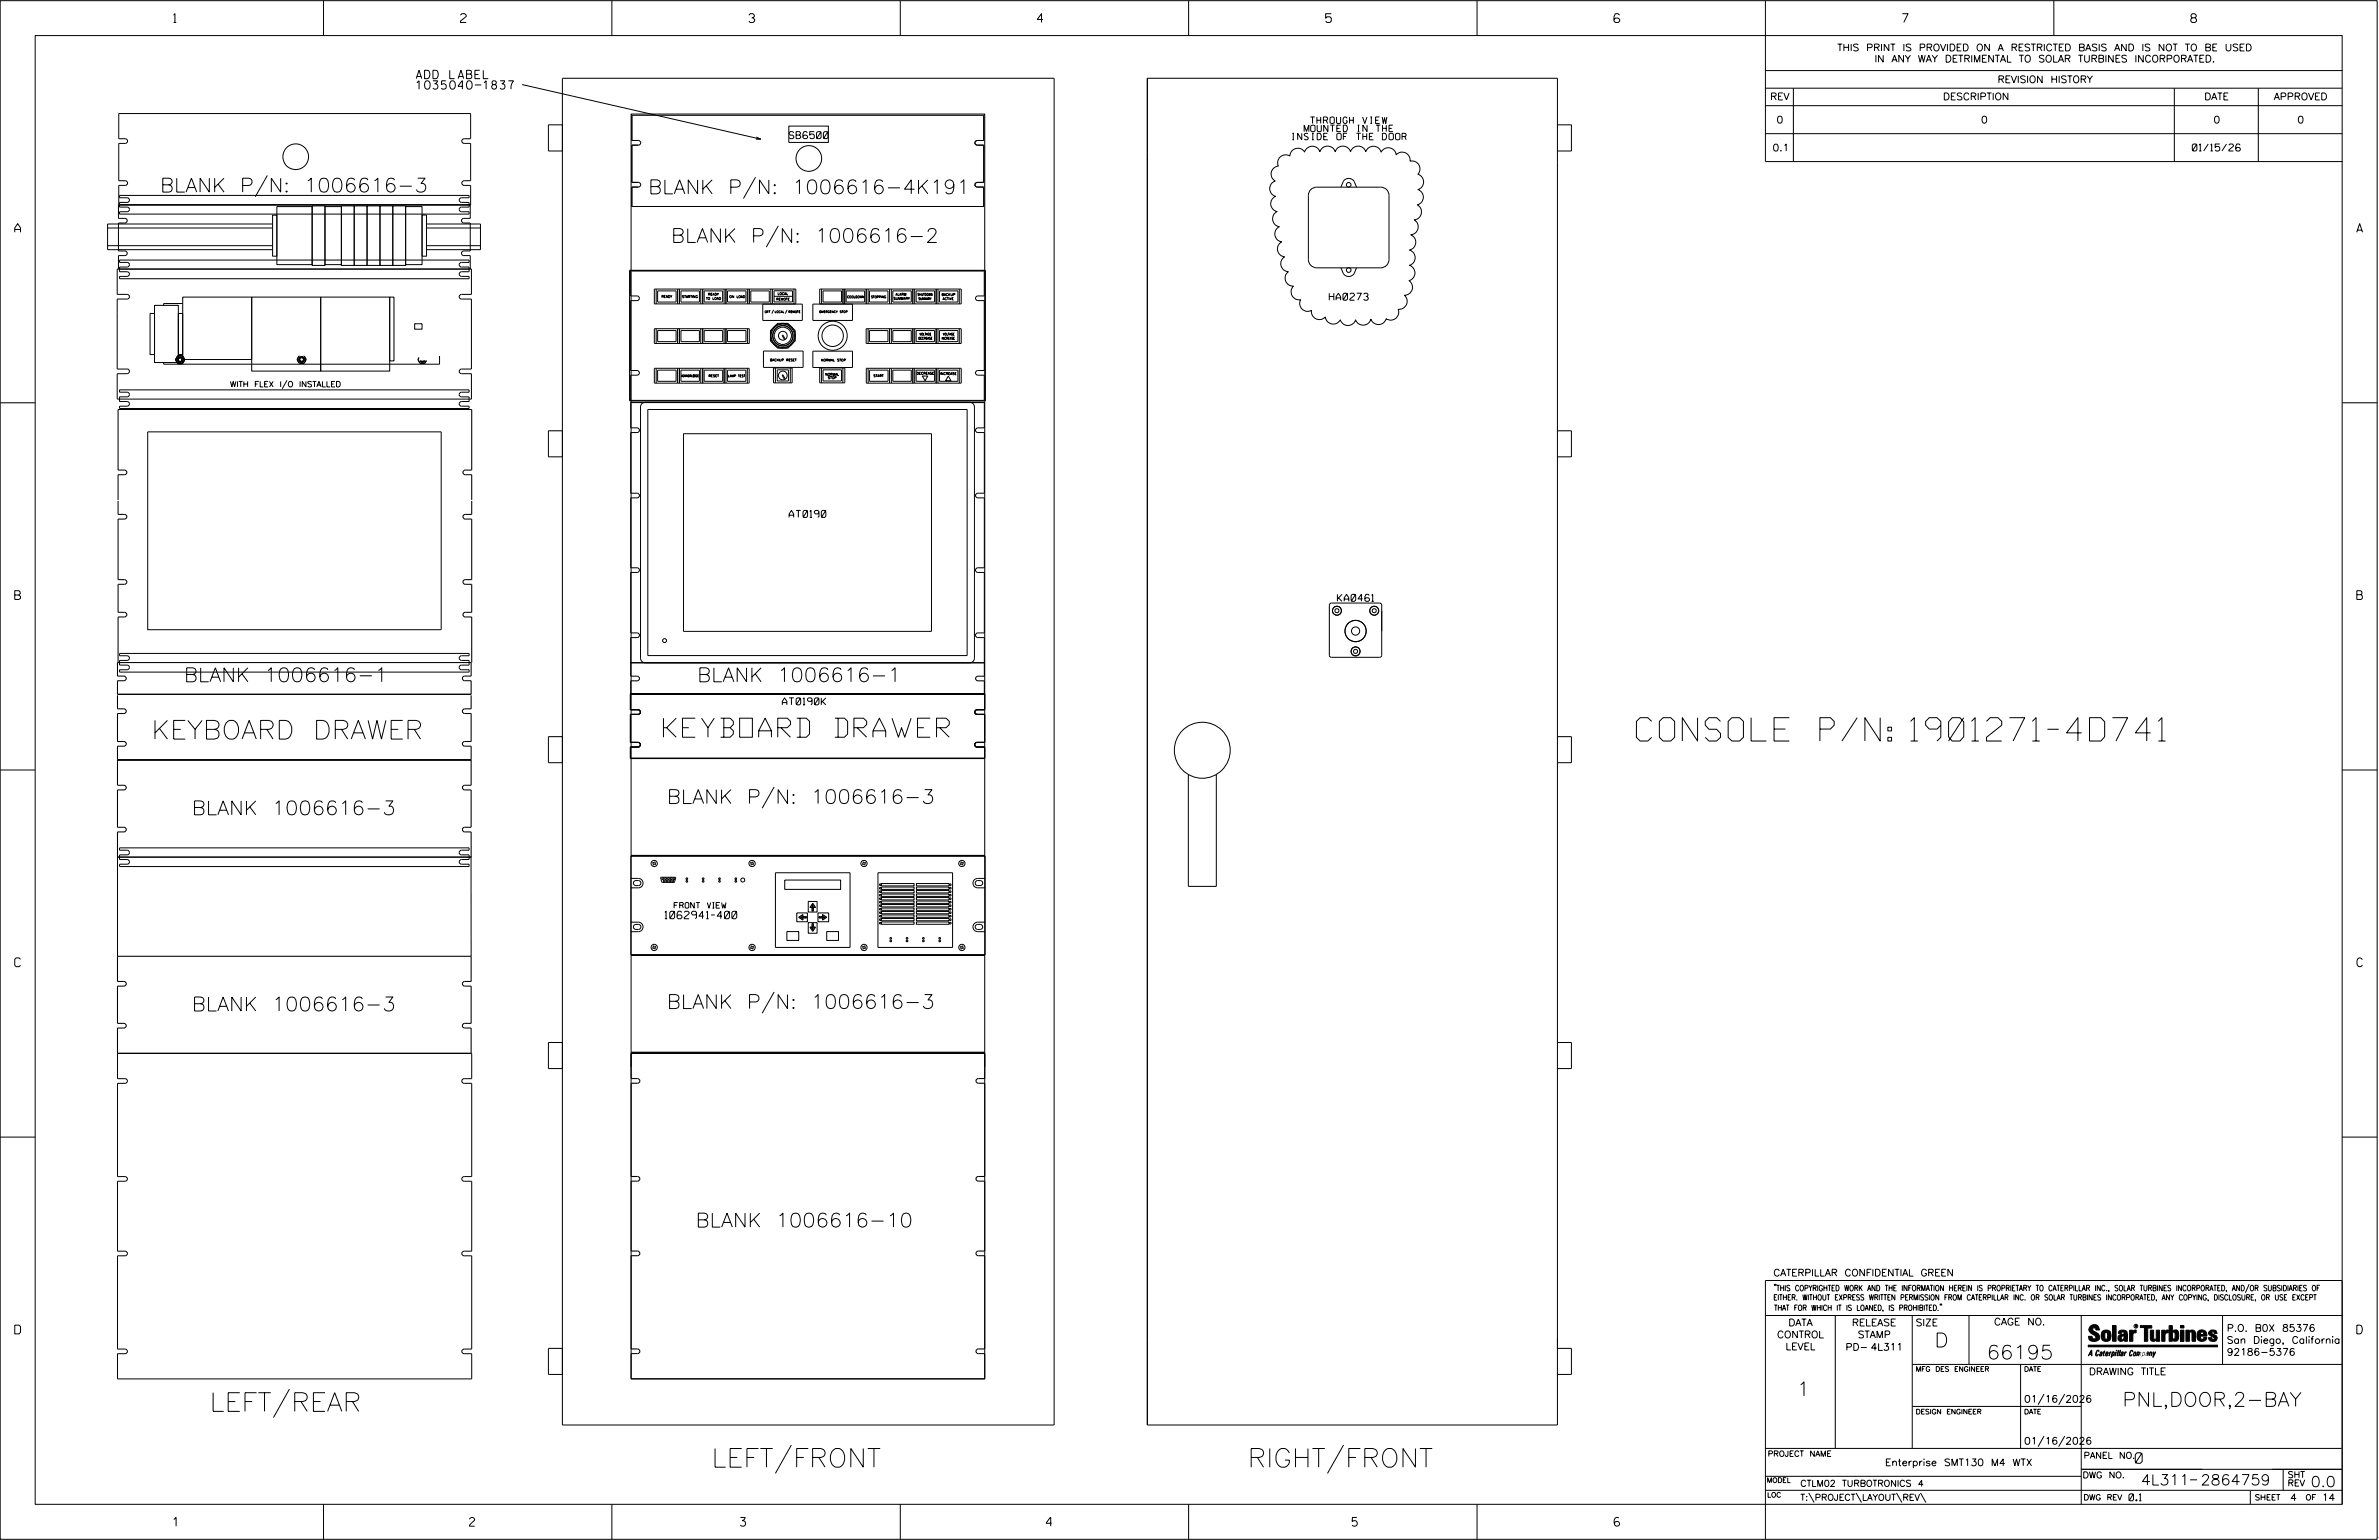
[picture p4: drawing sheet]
<svg xmlns="http://www.w3.org/2000/svg" width="864mm" height="559mm" viewBox="0 0 864 559" stroke-linecap="round" stroke-linejoin="round" font-family="sans-serif">
<defs><g id="words">
<text font-size="8.5" x="594.1" y="268.9">CONSOLE P/N: 1901271-4D741</text>
<text font-size="6.9" x="240.8" y="267.5">KEYBOARD DRAWER</text>
<g font-size="6.8">
<text x="55" y="268.2">KEYBOARD DRAWER</text>
<text x="76.1" y="512.1">LEFT/REAR</text>
<text x="258.3" y="532.4">LEFT/FRONT</text>
<text x="452.9" y="532.4">RIGHT/FRONT</text>
</g>
<g font-size="5.1">
<text x="58.1" y="69.7">BLANK P/N: 1006616-3</text>
<text x="235.3" y="70.3">BLANK P/N: 1006616-4K191</text>
<text x="243.6" y="88">BLANK P/N: 1006616-2</text>
<text x="66.8" y="247.4">BLANK 1006616-1</text>
<text x="253.1" y="247.4">BLANK 1006616-1</text>
<text x="242.1" y="291.6">BLANK P/N: 1006616-3</text>
<text x="69.7" y="295.7">BLANK 1006616-3</text>
<text x="242.1" y="366">BLANK P/N: 1006616-3</text>
<text x="69.7" y="366.9">BLANK 1006616-3</text>
<text x="252.5" y="445.3">BLANK 1006616-10</text>
<text x="702.3" y="488.8">D</text>
<text x="721.2" y="493.2">66195</text>
<text x="652.2" y="506.5">1</text>
<text x="770.5" y="510.3">PNL,DOOR,2-BAY</text>
</g>
<g font-size="3.8">
<text x="775.1" y="531">0</text>
<text x="777.2" y="538.9">4L311</text>
<text x="798.8" y="538.9">2864759</text>
<text x="838.8" y="539.5">0.0</text>
</g>
<g font-size="3.2">
<text x="63" y="8.2">1</text>
<text x="167.2" y="8.2">2</text>
<text x="271.8" y="8.2">3</text>
<text x="376.5" y="8.2">4</text>
<text x="481.2" y="8.2">5</text>
<text x="690.6" y="8.2">7</text>
<text x="795.3" y="8.2">8</text>
<text x="5.4" y="84.3">A</text>
<text x="855.5" y="84.3">A</text>
<text x="5.4" y="217.5">B</text>
<text x="855.6" y="217.5">B</text>
<text x="5.4" y="350.8">C</text>
<text x="855.6" y="350.8">C</text>
<text x="5.4" y="484">D</text>
<text x="855.6" y="484">D</text>
<text x="62.8" y="553.8">1</text>
<text x="170.4" y="553.8">2</text>
<text x="268.8" y="553.8">3</text>
<text x="379.8" y="553.8">4</text>
<text x="490.8" y="553.8">5</text>
<text x="585.9" y="553.8">6</text>
</g>
<g font-size="3">
<text x="151.1" y="28.5">ADD LABEL</text>
<text x="151.1" y="32.3">1035040-1837</text>
</g>
<text font-size="2.7" x="241.4" y="333.4">1062941-400</text>
<g font-size="2.5">
<text x="666.9" y="18.5">THIS PRINT IS PROVIDED ON A RESTRICTED BASIS AND IS NOT TO BE USED</text>
<text x="680.5" y="22.6">IN ANY WAY DETRIMENTAL TO SOLAR TURBINES INCORPORATED.</text>
<text x="725.1" y="30">REVISION HISTORY</text>
<text x="642.6" y="36.3">REV</text>
<text x="705.3" y="36.3">DESCRIPTION</text>
<text x="800.2" y="36.3">DATE</text>
<text x="825.4" y="36.3">APPROVED</text>
<text x="644.9" y="44.7">0</text>
<text x="719.1" y="44.7">0</text>
<text x="803.5" y="44.7">0</text>
<text x="834" y="44.7">0</text>
<text x="286.5" y="50.3">SB6500</text>
<text x="643.5" y="54.8">0.1</text>
<text x="795.8" y="54.8">01/15/26</text>
<text x="482.5" y="108.9">HA0273</text>
<text x="286.5" y="187.8">AT0190</text>
<text x="485.5" y="218.2">KA0461</text>
<text x="284" y="255.8">AT0190K</text>
<text x="643.8" y="463">CATERPILLAR CONFIDENTIAL GREEN</text>
<text x="645.1" y="485.5">CONTROL</text>
<text x="649.2" y="481.1">DATA</text>
<text x="672.3" y="481.1">RELEASE</text>
<text x="674.4" y="485.5">STAMP</text>
<text x="695.4" y="481.1">SIZE</text>
<text x="723.8" y="480.8">CAGE NO.</text>
<text x="808.4" y="483.1">P.O. B0X 85376</text>
<text x="648.2" y="489.8">LEVEL</text>
<text x="669.9" y="490">PD- 4L311</text>
<text x="808.4" y="487.5">San Diego, California</text>
<text x="808.4" y="491.8">92186-5376</text>
<text x="758.3" y="498.9">DRAWING TITLE</text>
<text x="734.8" y="508.9">01/16/2026</text>
<text x="734.8" y="524.1">01/16/2026</text>
<text x="684.3" y="531.9">Enterprise SMT130 M4 WTX</text>
<text x="772.8" y="544.6">0.1</text>
<text x="831.4" y="544.6">4</text>
<text x="842.9" y="544.6">14</text>
</g>
<g font-size="2.4">
<text x="473.4" y="47.8">MOUNTED IN THE</text>
<text x="475.7" y="44.8">THROUGH VIEW</text>
<text x="468.7" y="50.7">INSIDE OF THE DOOR</text>
</g>
<g font-size="2.3">
<text x="756.4" y="529.2">PANEL NO.</text>
<text x="653.5" y="539.4">CTLM02 TURBOTRONICS 4</text>
<text x="756" y="536.3">DWG NO.</text>
<text x="830.4" y="539.3">REV</text>
<text x="830.4" y="536.2">SHT</text>
<text x="653.5" y="544.5">T:\PROJECT\LAYOUT\REV\</text>
</g>
<g font-size="2">
<text x="83.5" y="140.4">WITH FLEX I/O INSTALLED</text>
<text x="244.7" y="329.5">FRONT VIEW</text>
<text x="643.8" y="468.4">&quot;THIS COPYRIGHTED WORK AND THE INFORMATION HEREIN IS PROPRIETARY TO CATERPILLAR INC., SOLAR TURBINES INCORPORATED, AND/OR SUBSIDIARIES OF</text>
<text x="643.8" y="471.8">EITHER. WITHOUT EXPRESS WRITTEN PERMISSION FROM CATERPILLAR INC. OR SOLAR TURBINES INCORPORATED, ANY COPYING, DISCLOSURE, OR USE EXCEPT</text>
<text x="644" y="475.6">THAT FOR WHICH IT IS LOANED, IS PROHIBITED.&quot;</text>
<text x="641.7" y="528.5">PROJECT NAME</text>
<text x="756.3" y="544.3">DWG REV</text>
<text x="818.5" y="544.3">SHEET</text>
<text x="836.9" y="544.3">OF</text>
</g>
<g font-size="1.8">
<text x="695.4" y="497.6">MFG DES ENGINEER</text>
<text x="734.8" y="497.6">DATE</text>
<text x="695.4" y="513.1">DESIGN ENGINEER</text>
<text x="734.8" y="513.1">DATE</text>
<text x="641.3" y="538">MODEL</text>
<text x="641.5" y="543.3">LOC</text>
</g>
<text font-size=".9" x="775.1" y="481.7">R</text>
<g font-size=".8">
<text x="257" y="107.2">READY</text>
<text x="282.3" y="107">LOCAL</text>
<text x="325.1" y="107.2">ALARM</text>
<text x="333.1" y="107.3">SHUTDOWN</text>
<text x="341.8" y="107.3">BACKUP</text>
<text x="240.1" y="108">READY</text>
<text x="247.6" y="108.1">STARTING</text>
<text x="256.2" y="108.7">TO LOAD</text>
<text x="264.7" y="108.1">ON LOAD</text>
<text x="277.2" y="113.5">OFF</text>
<text x="280.2" y="113.5">LOCAL</text>
<text x="281.8" y="109">REMOTE</text>
<text x="285.3" y="113.5">REMOTE</text>
<text x="297.4" y="113.5">EMERGENCY STOP</text>
<text x="307.5" y="108.2">COOLDOWN</text>
<text x="316.2" y="108.2">STOPPING</text>
<text x="324.3" y="108.7">SUMMARY</text>
<text x="333.4" y="108.8">SUMMARY</text>
<text x="342.2" y="108.8">ACTIVE</text>
<text x="333.4" y="123.2">DECREASE</text>
<text x="333.8" y="121.7">VOLTAGE</text>
<text x="341.8" y="123.2">INCREASE</text>
<text x="342.3" y="121.7">VOLTAGE</text>
<text x="279.5" y="131.1">BACKUP RESET</text>
<text x="298" y="131.1">NORMAL STOP</text>
<text x="247.4" y="136.8">ACKNOWLEDGE</text>
<text x="257.2" y="136.8">RESET</text>
<text x="264.3" y="136.8">LAMP TEST</text>
<text x="299.6" y="136.3">NORMAL</text>
<text x="300.5" y="137.5">STOP</text>
<text x="317.1" y="136.8">START</text>
<text x="332.7" y="135.9">DECREASE</text>
<text x="341.3" y="136">INCREASE</text>
</g>
</g></defs>
<g fill="none" stroke="#000" stroke-width=".36">
<path d="M.1 .2h862.8v558.4h-862.8zM12.8 12.9h837.4v533h-837.4zM117.4 .2v12.7M222.1 .2v12.7M326.8 .2v12.7M431.5 .2v12.7M536.2 .2v12.7M587.9 5.5l-.5-.5h-1l-.5 1v1.7l.5 .4h1l.6-.4v-.6l-.6-.5h-1l-.5 .5M640.9 .2v58.4h209.3M745.6 .2v12.7M189.5 30.7l86.6 19.8M204.2 28.4h178.5v488.7h-178.5z"/>
<path d="M416.5 28.4h148.9v488.7h-148.9zM640.9 25.6h209.3M640.9 32h209.3M640.9 38.3h209.3M651 32v26.6M789.3 32v26.6M819.8 32v26.6M204.2 45.3h-5.1v9.5h5.1M229.1 41.4h128.4v458.9h-128.4zM229.4 41.8h127.7v9.2h-2.3a.85 .85 0 0 0-.9 .8 .85 .85 0 0 0 .9 .9h2.3v13.5h-2.3a.85 .85 0 0 0-.9 .8 .85 .85 0 0 0 .9 .9h2.3v7h-127.7v-7h2.3a.85 .85 0 0 0 .9-.9 .85 .85 0 0 0-.9-.8h-2.3v-13.5h2.3a.85 .85 0 0 0 .9-.9 .85 .85 0 0 0-.9-.8h-2.3zM274.6 49.7l1.5 .8h-1.7M286.3 45.8h14.4v5.9h-14.4z"/>
<path d="M464.5 57.2a2.98 2.98 0 0 1 3.7-.6 2.89 2.89 0 0 1 2.2-2.7 2.89 2.89 0 0 1 3.2 1.2 2.93 2.93 0 0 1 2.7-2 2.93 2.93 0 0 1 2.8 1.9 2.91 2.91 0 0 1 2.8-2 2.91 2.91 0 0 1 2.8 2 2.94 2.94 0 0 1 2.8-2 2.94 2.94 0 0 1 2.8 2 2.91 2.91 0 0 1 2.7-2 2.91 2.91 0 0 1 2.8 2 2.92 2.92 0 0 1 2.8-1.9 2.92 2.92 0 0 1 2.8 2.1 2.91 2.91 0 0 1 3.1-1.5 2.91 2.91 0 0 1 2.3 2.5 2.9 2.9 0 0 1 3.4-.7 2.9 2.9 0 0 1 1.7 3 2.91 2.91 0 0 1 3.2 1.3 2.91 2.91 0 0 1-.4 3.5 2.9 2.9 0 0 1 2.1 2.7 2.9 2.9 0 0 1-2.1 2.8 2.9 2.9 0 0 1 2 2.8 2.9 2.9 0 0 1-2.2 2.7 2.94 2.94 0 0 1 1.4 3.2 2.94 2.94 0 0 1-2.5 2.3 2.91 2.91 0 0 1 1.3 3.2 2.91 2.91 0 0 1-2.6 2.2 2.91 2.91 0 0 1 1.8 2.9 2.91 2.91 0 0 1-2.2 2.6 2.9 2.9 0 0 1 2 2.8 2.9 2.9 0 0 1-2 2.8 2.92 2.92 0 0 1 1.9 2.8 2.92 2.92 0 0 1-2.1 2.7 2.9 2.9 0 0 1 1.1 3.3 2.9 2.9 0 0 1-2.8 2 2.91 2.91 0 0 1 .8 3.4 2.91 2.91 0 0 1-3 1.7 2.91 2.91 0 0 1-.9 3.3 2.91 2.91 0 0 1-3.5 .1 2.91 2.91 0 0 1-2.7 2.2 2.91 2.91 0 0 1-2.8-2 2.93 2.93 0 0 1-2.7 2.2 2.93 2.93 0 0 1-2.9-1.9 2.9 2.9 0 0 1-2.8 2 2.9 2.9 0 0 1-2.7-2 2.92 2.92 0 0 1-3.2 1.4 2.92 2.92 0 0 1-2.3-2.5 2.91 2.91 0 0 1-3.4 .7 2.91 2.91 0 0 1-1.6-3.1 2.9 2.9 0 0 1-3.4-.4 2.9 2.9 0 0 1-.6-3.4 2.93 2.93 0 0 1-3.1-1.6 2.93 2.93 0 0 1 .5-3.4 2.89 2.89 0 0 1-2.8-1.9 2.89 2.89 0 0 1 1-3.3 2.93 2.93 0 0 1-2.7-2.2 2.93 2.93 0 0 1 1.3-3.2 2.91 2.91 0 0 1-2.5-2.3 2.91 2.91 0 0 1 1.4-3.1 2.92 2.92 0 0 1-2.4-2.5 2.92 2.92 0 0 1 1.6-3 2.92 2.92 0 0 1-2.4-2.5 2.92 2.92 0 0 1 1.6-3 2.92 2.92 0 0 1-2.3-2.6 2.92 2.92 0 0 1 1.7-3 2.89 2.89 0 0 1-2.1-2.7 2.89 2.89 0 0 1 2-2.8 2.9 2.9 0 0 1-1.4-3.1 2.9 2.9 0 0 1 2.5-2.3 2.9 2.9 0 0 1 .5-3.1zM565.4 45.3h5v9.5h-5M640.9 48.5h209.3M43.1 74.3v-7h2.4a.85 .85 0 0 0 .8-.9 .85 .85 0 0 0-.8-.8h-2.4v-13.6h2.4a.85 .85 0 0 0 .8-.8 .85 .85 0 0 0-.8-.9h-2.4v-9.1h127.8v9.1h-2.4a.85 .85 0 0 0-.9 .9 .85 .85 0 0 0 .9 .8h2.4v13.6h-2.4a.85 .85 0 0 0-.9 .8 .85 .85 0 0 0 .9 .9h2.4v7h-127.9v4.9h2.3a.85 .85 0 0 1 .9 .9 .85 .85 0 0 1-.9 .8h-2.3v10.2h2.3a.85 .85 0 0 1 .9 .8 .85 .85 0 0 1-.9 .8h-2.3v4.9M43.4 70.9h126.9v.9h-2.8a.85 .85 0 0 0-.8 .8 .85 .85 0 0 0 .8 .8h2.8v1.7h-2.8a.85 .85 0 0 0-.8 .9 .85 .85 0 0 0 .8 .8h2.8v.9h-126.9v-.9h2.7a.85 .85 0 0 0 .9-.8 .85 .85 0 0 0-.9-.9h-2.7v-1.7h2.7a.85 .85 0 0 0 .9-.8 .85 .85 0 0 0-.9-.8h-2.7zM97 63.7l-4.3 7.7M99 78.1h1.5v14.9h-1.5zM100.5 75h12.8v21h-12.8zM113.3 74.7h4.7v21.6h-4.7zM118 75h5.9v21h-5.9zM123.9 74.7h4.7v21.6h-4.7zM128.6 74.7h4.6v21.6h-4.6z"/>
<path d="M133.2 74.7h4.7v21.6h-4.7zM137.9 74.7h4.7v21.6h-4.7zM142.6 74.7h4.6v21.6h-4.6zM147.2 75h6v21h-6zM153.2 78h1.6v15h-1.6zM170.7 74.3v4.9h-2.3a.85 .85 0 0 0-.9 .9 .85 .85 0 0 0 .9 .8h2.3v10.2h-2.3a.85 .85 0 0 0-.9 .8 .85 .85 0 0 0 .9 .8h2.3v4.9M274.2 64.3l-4.3 7.7M475.8 68.8l.8-.6 1.4-.3h23.2a3 3 0 0 1 3 3v23.2a3.1 3.1 0 0 1-3 3.1h-23.2a3.1 3.1 0 0 1-3.1-3.1v-23.2l.4-1.3zM486.8 67.9l.9-2.2a2.35 2.35 0 0 1 3.9 .1l.8 2.1M39.1 82.7h59.9M39.1 89.1h59.9M43.4 94.4h126.9v.8h-2.8a.85 .85 0 0 0-.8 .9 .85 .85 0 0 0 .8 .8h2.8v1.7h-2.8a.85 .85 0 0 0-.8 .8 .85 .85 0 0 0 .8 .9h2.8v.8h-126.9v-.8h2.7a.85 .85 0 0 0 .9-.9 .85 .85 0 0 0-.9-.8h-2.7v-1.7h2.7a.85 .85 0 0 0 .9-.8 .85 .85 0 0 0-.9-.9h-2.7z"/>
<path d="M99 81.3h-59.9v9.3h59.9M154.8 81.3h19.6v9.3h-19.6M154.8 82.7h19.6M154.8 89.1h19.6M228.5 98.1h129.2v47.4h-129.2zM228.9 98.2h128.4v9.2h-2.3a.85 .85 0 0 0-.9 .8 .85 .85 0 0 0 .9 .9h2.3v25.3h-2.3a.85 .85 0 0 0-.9 .9 .85 .85 0 0 0 .9 .8h2.3v9.2h-128.4v-9.2h2.3a.85 .85 0 0 0 .9-.8 .85 .85 0 0 0-.9-.9h-2.3v-25.3h2.3a.85 .85 0 0 0 .9-.9 .85 .85 0 0 0-.9-.8h-2.3zM282.5 82l-4.3 7.7M486.8 97.2l.9 2.1a2.35 2.35 0 0 0 3.9 0l.8-2.1M54.5 113.7h1.6v15h-1.6zM56.1 110.8h8.6v20.8h-8.6zM64.7 113.7h1.6v15h-1.6zM66.3 107.8h25.1v22.7h-25.1z"/>
<path d="M66.3 110.1h-6.9v.7M91.4 107.8h25v26.9h-25zM116.4 107.8h25.1v26.9h-25.1zM141.5 107.8h1.5v23.2h-1.5zM150.5 117.5h2.7v2h-2.7zM237.5 104.9h51.4v5.4h-51.4zM237.5 119.3h34.5v5.3h-34.5zM238.2 104.9v5.4M238.2 119.3v5.3M238.7 105.6h6.7v4h-6.7zM238.7 119.9h6.7v4.1h-6.7zM246 104.9v5.4"/>
<path d="M246 119.3v5.3M246.6 104.9v5.4M246.6 119.3v5.3M247.2 105.6h6.7v4h-6.7zM247.2 119.9h6.7v4.1h-6.7zM254.4 104.9v5.4M254.4 119.3v5.3M255.1 104.9v5.4M255.1 119.3v5.3M255.6 105.6h6.7v4h-6.7zM255.6 119.9h6.7v4.1h-6.7zM262.9 104.9v5.4"/>
<path d="M262.9 119.3v5.3M263.5 104.9v5.4M263.5 119.3v5.3M264.1 105.6h6.7v4h-6.7zM264.1 119.9h6.7v4.1h-6.7zM271.3 104.9v5.4M271.3 119.3v5.3M272 104.9v5.4M272.6 105.6h6.7v4h-6.7zM276.9 110.3h14.4v6h-14.4zM279.8 104.8v5.4M280.5 104.9v5.4"/>
<path d="M280.8 112.4l-.6 1.4M281 105.5h6.7v4.1h-6.7zM281 107.5h6.7M285.7 112.4l-.6 1.4M288.2 104.8v5.4M295.1 110.3h14.4v6h-14.4zM297.6 104.9h51.3v5.4h-51.3zM298.2 104.9v5.4M298.8 105.6h6.7v4h-6.7zM306 104.9v5.4M306.7 104.9v5.4M307.2 105.6h6.7v4h-6.7z"/>
<path d="M314.4 104.9v5.4M314.4 119.3h34.5v5.3h-34.5zM315.1 104.9v5.4M315.1 119.3v5.3M315.6 105.6h6.7v4h-6.7zM315.6 119.9h6.7v4.1h-6.7zM322.9 104.9v5.4M322.9 119.3v5.3M323.6 104.9v5.4M323.6 119.3v5.3M324.1 105.6h6.7v4h-6.7zM324.1 119.9h6.7v4.1h-6.7z"/>
<path d="M331.4 104.9v5.4M331.4 119.3v5.3M332 104.9v5.4M332 119.3v5.3M332.6 105.6h6.7v4h-6.7zM332.6 119.9h6.7v4.1h-6.7zM339.8 104.9v5.4M339.8 119.3v5.3M340.5 104.9v5.4M340.5 119.3v5.3M341 105.6h6.7v4h-6.7zM341 119.9h6.7v4.1h-6.7z"/>
<path d="M348.2 104.9v5.4M348.2 119.3v5.3M46.1 133.9a.86 .86 0 0 1 .9 .8 .86 .86 0 0 1-.9 .9h-3.6v9.2h128.6v-9.2h-3.6a.85 .85 0 0 1-.8-.8 .85 .85 0 0 1 .8-.9h3.6v-25.4h-3.6a.85 .85 0 0 1-.8-.8 .85 .85 0 0 1 .8-.9h3.6v-9.2h-128.6v9.2h3.6a.85 .85 0 0 1 .9 .9 .85 .85 0 0 1-.9 .8h-3.6v25.4h3.6M64.6 129h1.6l.9 1.5-.9 1.5h-1.6l-.9-1.5zM104.2 138l-1.8 3.1M108.8 129.2a1.47 1.47 0 0 0-.4 2.2 1.47 1.47 0 0 0 2.2 0 1.47 1.47 0 0 0-.4-2.2M110.5 129.2l.7 1.3-.9 1.4h-1.6l-.9-1.4 .7-1.3M152.1 129.8l-.4 .7 .8 1.4h1.7l.6-1.1M152.1 129.7a1.47 1.47 0 0 0 .7 2.1 1.47 1.47 0 0 0 2-1M152.4 130.9a.97 .97 0 0 0 .9 .6 .97 .97 0 0 0 .9-.7 .98 .98 0 0 1-.8 .6 .98 .98 0 0 1-.9-.5M153.8 130.8l-.4 .3-.5-.2M154.1 130.8l-.7 .5-.8-.4"/>
<path d="M159.6 129.2v3h-100.2v-.7M237.5 133.6h34.5v5.4h-34.5zM238.2 133.6v5.4M238.7 134.3h6.7v4.1h-6.7zM246 133.6v5.4M246.6 133.6v5.4M247.2 134.3h6.7v4.1h-6.7zM254.4 133.6v5.4M255.1 133.6v5.4M255.6 134.3h6.7v4.1h-6.7zM262.9 133.6v5.4M263.5 133.6v5.4"/>
<path d="M264.1 134.3h6.7v4.1h-6.7zM271.3 133.6v5.4M277.1 127.4h14.4v5.9h-14.4zM280.8 133.5h6.7v5.4h-6.7zM281.5 133.5v5.4M282.2 134.2h4v4.1h-4zM284.2 136.2h.1M285.1 137.5l-.9-1.5-.3 .1 .9 1.6M285.1 123.1l-.9-1.5-.3 .1 .9 1.6M286.9 133.5v5.4M295.1 127.4h14.4v5.9h-14.4zM297.6 133.5h9.1v5.4h-9.1z"/>
<path d="M298.2 133.5v5.4M298.8 134.2h6.7v4.1h-6.7zM306 133.5v5.4M314.5 133.6h34.4v5.4h-34.4zM315.1 133.6v5.4M315.7 134.3h6.7v4.1h-6.7zM322.9 133.6v5.4M323.6 133.6v5.4M324.1 134.3h6.7v4.1h-6.7zM331.4 133.6v5.4M332 133.6v5.4M332.6 134.3h6.7v4.1h-6.7z"/>
<path d="M334.8 136.5h2l-1 1.6zM339.8 133.6v5.4M340.5 133.6v5.4M341 134.3h6.7v4.1h-6.7zM344.2 136.5l1 1.6h-1.9zM348.2 133.6v5.4M.1 146.2h12.7M42.9 148.6h128.3M43.4 141.5h126.9v.8h-2.8a.85 .85 0 0 0-.8 .9 .85 .85 0 0 0 .8 .8h2.8v1.7h-2.8a.85 .85 0 0 0-.8 .8 .85 .85 0 0 0 .8 .9h2.8v.8h-126.9v-.8h2.7a.85 .85 0 0 0 .9-.9 .85 .85 0 0 0-.9-.8h-2.7v-1.7h2.7a.85 .85 0 0 0 .9-.8 .85 .85 0 0 0-.9-.9h-2.7zM204.2 156.3h-5.1v9.5h5.1M228.9 145.9h128.4M229 146.1h128.3v9.2h-2.3a.85 .85 0 0 0-.9 .8 .85 .85 0 0 0 .9 .9h2.3v22h-2.3a.85 .85 0 0 0-.9 .8 .85 .85 0 0 0 .9 .9h2.3v25.3h-2.3a.85 .85 0 0 0-.9 .9 .85 .85 0 0 0 .9 .8h2.3v22h-2.3a.85 .85 0 0 0-.9 .8 .85 .85 0 0 0 .9 .9h2.3v9.1h-128.3v-9.1h2.3a.85 .85 0 0 0 .8-.9 .85 .85 0 0 0-.8-.8h-2.3v-22h2.3a.85 .85 0 0 0 .8-.8 .85 .85 0 0 0-.8-.9h-2.3v-25.3h2.3a.85 .85 0 0 0 .8-.9 .85 .85 0 0 0-.8-.8h-2.3v-22h2.3a.85 .85 0 0 0 .8-.9 .85 .85 0 0 0-.8-.8h-2.3z"/>
<path d="M235.2 148.6h115.9v89.3h-115.9zM248.1 157.4h90v71.7h-90zM565.4 156.3h5v9.5h-5M850.2 146.2h12.7M482.8 219l.5-.2h17.5l.6 .2 .2 .6v18.2l-.2 .5-.6 .2h-17.5l-.5-.2-.2-.5v-18.2zM43.4 237.1h126.9v.8h-2.8a.85 .85 0 0 0-.8 .9 .85 .85 0 0 0 .8 .8h2.8v1.7h-2.8a.85 .85 0 0 0-.8 .9 .85 .85 0 0 0 .8 .8h2.8v.9h-126.9v-.9h2.7a.85 .85 0 0 0 .9-.8 .85 .85 0 0 0-.9-.9h-2.7v-1.7h2.7a.85 .85 0 0 0 .9-.8 .85 .85 0 0 0-.9-.9h-2.7zM53.6 228.5h106.6M160.2 228.5v-71.8h-106.6v71.9M228.7 251.8h128.7l.1 5.7h-2.8a.85 .85 0 0 0-.9 .9 .85 .85 0 0 0 .9 .8h2.8l-.1 10.2h-2.8M228.8 251.8v5.7h2.9a.85 .85 0 0 1 .8 .9 .85 .85 0 0 1-.8 .8h-2.9v10.2M231.6 257.5a.85 .85 0 0 1 .8 .9 .85 .85 0 0 1-.8 .8M234.2 240.5a1.75 1.75 0 0 1-1.7-1.7v-91.1a1.69 1.69 0 0 1 1.7-1.7h117.8a1.69 1.69 0 0 1 1.7 1.7v91.1a1.75 1.75 0 0 1-1.7 1.7"/>
<path d="M354.8 257.5a.85 .85 0 0 0-.9 .9 .85 .85 0 0 0 .9 .8M.1 279.4h12.7M204.2 267.3h-5.1v9.5h5.1M228.8 269.4h3.2l.5 .8M228.8 271.1v4h128.6v-4h-2.8M229.1 275.2h128.4M231.6 269.4l.6 .2 .2 .6M232.4 270.2l-.2 .6-.6 .3M232.5 270.2h.1M232.5 270.2l-.5 .8-3.2 .1M353.8 270.2h.1M353.8 270.2l.3 .6 .5 .3"/>
<path d="M353.9 270.2h.1M353.9 270.2l.2 .6 .6 .3M354.6 269.4l-.5 .2-.3 .6M354.7 269.4l-.6 .2-.2 .6M565.4 267.3h5v9.5h-5M850.2 279.4h12.7M281 285.5l-4.3 7.8M431.4 281v40.6h10.1v-40.6M43.4 307.7h126.9v.8h-2.8a.85 .85 0 0 0-.8 .9 .85 .85 0 0 0 .8 .8h2.8v1.7h-2.8a.85 .85 0 0 0-.8 .8 .85 .85 0 0 0 .8 .9h2.8v.8h-126.9v-.8h2.7a.85 .85 0 0 0 .9-.9 .85 .85 0 0 0-.9-.8h-2.7v-1.7h2.7a.85 .85 0 0 0 .9-.8 .85 .85 0 0 0-.9-.9h-2.7zM171 311.1v35.9M171.2 311h-128.5v36M229 310.7h128.6v35.7h-128.6z"/>
<path d="M229 318.7h2.7a1.69 1.69 0 0 1 1.7 1.7M229.1 310.4h128.4M230.2 319.8l1.5-.3a.92 .92 0 0 1 1 .9 .92 .92 0 0 1-1 .9h-.8a.92 .92 0 0 1-.9-.5 .92 .92 0 0 1 .2-1zM237 312.9h.9v.9h-.9l.2-.4-.3-.2zM239.9 318.4l5.2-.1 .2 .2-.6 1.7h-4.3zM272.6 312.9h.8v.9h-.8l.1-.4-.3-.2zM281.5 316.7h27.1v27.1h-27.1zM284.9 319.3h20.3v3.4h-20.3zM313.2 312.9h.9v.9h-.9zM318.7 316.7h27.1v27.1h-27.1zM348.7 312.9h.9v.9h-.9l-.1-.3 .3-.3zM354.3 319.8l1.5-.3a.92 .92 0 0 1 .9 .9 .92 .92 0 0 1-.9 .9h-.9a.92 .92 0 0 1-.8-.5 .92 .92 0 0 1 .2-1z"/>
<path d="M357.6 318.7h-2.7a1.69 1.69 0 0 0-1.7 1.7M229 334.6h2.7a1.75 1.75 0 0 1 1.7 1.7M230.2 335.7l1.5-.3a.92 .92 0 0 1 1 .9 .92 .92 0 0 1-1 1l-1.5-.3-.3-.7zM233.4 336.3a1.75 1.75 0 0 1-1.7 1.8h-2.7M233.4 320.4a1.69 1.69 0 0 1-1.7 1.8h-2.7M233.4 320.4h.1M233.4 336.3h.1M285.6 338h4.3v3.2h-4.3zM289.2 331.3h3.9v3.2h-3.9zM289.9 332.8l1.5-.9v2zM291.4 332.6h1.4v.5h-1.4M293.4 334.8h3.2v3.8h-3.2z"/>
<path d="M293.4 327.1h3.2v3.8h-3.2zM294 336.4h2.1l-1.1 1.6zM294.7 336.4v-1.3h.6v1.3M294.7 329.3v1.3h.6v-1.3M295 327.7l1.1 1.6h-2.1zM296.9 331.3h3.9v3.2h-3.9zM298.6 332.6h-1.3v.5h1.3M298.6 331.9l1.5 .9-1.5 1.1zM300.1 338h4.3v3.2h-4.3zM320 334.5h11.8v.9h-11.8zM320 333.3h11.8v.8h-11.8zM320 332h11.8v.8h-11.8z"/>
<path d="M320 330.7h11.8v.9h-11.8zM320 329.5h11.8v.8h-11.8zM320 328.2h11.8v.9h-11.8zM320 327h11.8v.8h-11.8zM320 325.7h11.8v.8h-11.8zM320 324.4h11.8v.9h-11.8zM320 323.1h11.8v.9h-11.8zM320 321.9h11.8v.8h-11.8zM320 320.6h11.8v.9h-11.8zM332.7 334.5h11.8v.9h-11.8zM332.7 333.3h11.8v.8h-11.8zM332.7 332h11.8v.8h-11.8z"/>
<path d="M332.7 330.7h11.8v.9h-11.8zM332.7 329.5h11.8v.8h-11.8zM332.7 328.2h11.8v.9h-11.8zM332.7 327h11.8v.8h-11.8zM332.7 325.7h11.8v.8h-11.8zM332.7 324.4h11.8v.9h-11.8zM332.7 323.1h11.8v.9h-11.8zM332.7 321.9h11.8v.8h-11.8zM332.7 320.6h11.8v.9h-11.8zM353.2 336.3a1.75 1.75 0 0 0 1.7 1.8h2.7M353.2 320.4a1.69 1.69 0 0 0 1.7 1.8h2.7M353.2 320.4h.1"/>
<path d="M353.2 336.3h.1M354.3 335.7l1.5-.3a.92 .92 0 0 1 .9 .9 .92 .92 0 0 1-.9 1l-1.5-.3-.3-.7zM357.6 334.6h-2.7a1.75 1.75 0 0 0-1.7 1.7M229.1 346.6h128.4M237 343.4h.9v.8h-.9l-.1-.2 .3-.3zM272.6 343.4h.8v.8h-.8l-.2-.2 .3-.3zM281 359.9l-4.3 7.8M313.2 343.4h.9v.8h-.9zM348.7 343.4h.9v.8h-.9l.2-.3-.3-.3zM204.2 378.3h-5.1v9.4h5.1M565.4 378.3h5v9.4h-5M42.7 382.3h128.5v9.1h-2.7a.85 .85 0 0 0-.9 .9 .85 .85 0 0 0 .9 .8h2.7v33.8h-2.7a.85 .85 0 0 0-.9 .9 .85 .85 0 0 0 .9 .8h2.7v25.4h-2.7a.85 .85 0 0 0-.9 .8 .85 .85 0 0 0 .9 .9h2.7v33.8h-2.7a.85 .85 0 0 0-.9 .9 .85 .85 0 0 0 .9 .8h2.7v9.1h-128.5v-9.1h2.7a.85 .85 0 0 0 .8-.8 .85 .85 0 0 0-.8-.9h-2.7v-33.8h2.7a.85 .85 0 0 0 .8-.9 .85 .85 0 0 0-.8-.8h-2.7v-25.4h2.7a.85 .85 0 0 0 .8-.8 .85 .85 0 0 0-.8-.9h-2.7v-33.8h2.7a.85 .85 0 0 0 .8-.8 .85 .85 0 0 0-.8-.9h-2.7z"/>
<path d="M229.1 381.8h128.4M229.1 387.1v-4.9h128.4v4.9M.1 412.6h12.7M850.2 412.6h12.7M640.9 477.3h209.3M644.2 466.1l-.1 .4M644.7 466.1l-.2 .4M666.2 477.3v48.3M694.2 477.3v48.3M704.4 473.3l-.1 .4M704.8 473.3l-.1 .4M714.8 477.3v17.8"/>
<path d="M755.5 477.3v68.6M806.8 477.3v17.8M816.5 466l-1.4 3.1M850.2 464.6h-209.3v94M850.2 464.8v81.1M204.2 489.3h-5.1v9.4h5.1M565.4 489.3h5v9.4h-5M694.2 495.1h156M733.5 495.1v30.5M758.6 481.4a2.02 2.02 0 0 1 3.1-.1l.5 1.3h-1.3l-.2-.6-.4-.2-.6 .1-.1 .4 .4 .7a2.46 2.46 0 0 1 2.2 2.9 2.83 2.83 0 0 1-3.8 .3l-.3-1.3h1.3l.2 .7 .6 .3 .5-.2 .2-.5-.4-.6-1.9-1.2-.4-.9zM759.2 491.3h-.7l.7-1.2v1.9h.2l-.1-2.1-1.3 2.1 .5-.5h.7M761.3 490l.3-.2 .4 .3-.1 .3-.3-.4-.4 .3-.3 1.6h.4l.4-.5-.3 .6-.4 .1-.3-.4z"/>
<path d="M762.6 490.6l.5-.1-.1 1.4h-.9a.74 .74 0 0 1 .9-.8l-.3 .7-.5 .1 .2-.5 .6-.2v-.5l-.7 .2zM763 483.2a2.17 2.17 0 0 1 3.1 0l.3 1.4-.3 1.5a2.17 2.17 0 0 1-3.1 0l-.3-1.5zM763.6 490.5l.4-.4 .2 .6h-.3l-.3 .9 .2 .4-.3-.1zM764.1 483.7l.5-.4 .4 .3v2.2l-.4 .2-.5-.2zM764.6 491.1l.6 .2v-.7l-.4-.1-.4 .6-.1 .8h.6M764.6 491.1l-.1 .8h.4M764.6 482.6v.8M764.8 490.7l.4 .1v.3h-.6zM765 491.5l-.1 .4zM766 490.5l-.5 1.5zM766 490.8l.4-.3-.4 .4M766.9 481h1.3v5.7h-1.3z"/>
<path d="M767 490.8l.5 .1-.3 .8-.4 .2zM767.3 490.5h-.5l-.5 2M767.3 490.5a.8 .8 0 0 1 .2 1 .8 .8 0 0 1-.9 .4l-.1 .6M767.3 490.5l-.1 .2M768.1 490.5l-.4 1.5zM768.2 489.9h.3l-.1 .2h-.2zM769 489.9l-.5 2.1zM769.7 489.9l-.6 2.1zM770.1 491.4l.5-.3-.5 .8zM770.4 491.9h.1M770.6 491.1l.1-.4-.7 .2 .1-.3 .6-.1 .2 .3-.5 1.1M770.6 491.1a.74 .74 0 0 0-.8 .8h.6"/>
<path d="M771 484.8h-.7l-.3 .6 .4 .7 .5-.3 .1-2.4h-.8l-.1 .4h-1.2a1.71 1.71 0 0 1 1.8-1.3 1.71 1.71 0 0 1 1.6 1.4v2.8h-1.1l-.1-.6M771 484.2l-1.5 .1a1.41 1.41 0 0 0 0 2.4l.5 .1 1.1-.7M771.2 486.1h-.1M771.4 490.5l.1 .3 .4-.3-.9 1.5zM771.5 490.8h.1M773 482.7h1.2v.5l.5-.5 .7-.1v1h-.6l-.5 .4-.1 2.7h-1.2zM773.3 490.3l.6-.4 .4 .2-.1 .4-.3-.4a1.28 1.28 0 0 0-.5 1.8l.6-.4-.1 .4-.8 .1zM774.7 490.8l.5-.3a.88 .88 0 0 1 .2 .9 .88 .88 0 0 1-.7 .7l-.2-.2zM774.8 490.9h.5l-.3 1h-.3l-.2-.2zM775.2 490.5l-.1 .2M776.8 481h4.3v.9h-1.5v4.8h-1.3M776.8 490.6l-.8 .2v-.3l-.4 1.5 .8-1.3v1.3l.3-1.2"/>
<path d="M779.3 491.1h.4M779.6 490.5h.3l-.3 1.4M779.6 490.7h.2l-.1 .4M779.7 491.1l-.1 .4M779.7 491.1l-.4 .2M780.1 492l.4-1.5 .1 .3 .3-.3 .3 .2-.3 1.3v-1.3l-.7 1.3M780.6 482.7h1.2v2.7l.1 .4 .4 .3 .4-.7v-2.7h1.2l.1 4h-1.3v-.5l-1.1 .6-.7-.3-.3-.7zM781.6 492.5l1-2-.8 1.3-.2-1.3-.2 2M784.7 482.7h1.2v.5l.5-.5 .7-.1v1h-.5l-.6 .4-.1 2.7h-1.2zM787.4 481h1.2v2a1.4 1.4 0 0 1 2.2 .2l.1 1.4-.4 1.9-1.5 .1-.4-.5v-1l.5 .9 .5-.3v-2.1l-.5-.4-.5 .7v2.8h-1.2zM791.5 482.7h1.3v4h-1.3zM791.5 481h1.3v.9h-1.3z"/>
<path d="M793.5 482.7h1.3v.4l.7-.5 1.1 .2 .4 .6v3.3h-1.3l-.2-3.4-.7 .2v3.2h-1.3zM794.8 483.1h.1M797.7 483.2a1.92 1.92 0 0 1 2.4-.5 1.92 1.92 0 0 1 1 2.1h-2.3v.8l.6 .5 .5-.3v-.5h1.2a1.83 1.83 0 0 1-2.1 1.4 1.83 1.83 0 0 1-1.5-2.1zM798.8 484.2v.6M799.1 483.4h.6l.2 .8h-1.1zM804.6 482.9a1.84 1.84 0 0 0-2.9 .8 3.3 3.3 0 0 0 2.2 1.9l-.5 .5-.4-.3-.1-.4h-1.2l.1 .6a1.92 1.92 0 0 0 2.9 .4M804.9 483.8h-1.2l-.2-.6-.5 .1-.1 .3 .1 .3 1.8 .9M805.1 488.1h-47.1v.6h47.1M105.1 504l-5.8 10.4M694.2 510.3h61.3M742 505.8l-2.2 3.9M749.5 505.8l-2.2 3.9"/>
<path d="M287.3 524.3l-5.8 10.3M487.7 524.3l-5.8 10.3M640.9 525.6h209.2M640.9 535.7h114.6M742 521.1l-2.2 3.8M749.5 521.1l-2.2 3.8M755.5 533.2h94.7M795 537h2.6M828.8 533.2v7.6M117.4 545.9v12.7M222.1 545.9v12.7M326.8 545.9v12.7"/>
<path d="M431.5 545.9v12.7M536.2 545.9v12.7M640.9 540.8h209.3M656.6 541.7l2 3.5M673.8 541.7l1.9 3.5M688.4 541.7l2 3.5M697.2 541.7l1.9 3.5M816.9 541v4.9M863.5 557.9h.1"/>
<circle cx="107.3" cy="56.9" r="4.7"/>
<circle cx="293.6" cy="57.5" r="4.7"/>
<circle cx="489.6" cy="67.1" r=".85"/>
<circle cx="489.6" cy="98" r=".85"/>
<circle cx="65.4" cy="130.5" r="1.47"/>
<circle cx="65.4" cy="130.5" r=".97"/>
<circle cx="65.4" cy="130.5" r=".65"/>
<circle cx="65.4" cy="130.5" r=".85"/>
<circle cx="109.5" cy="130.4" r=".97"/>
<circle cx="109.5" cy="130.5" r="1.06"/>
<circle cx="109.5" cy="130.5" r=".64"/>
<circle cx="109.5" cy="130.5" r=".84"/>
<circle cx="284.2" cy="121.8" r="1.59"/>
<circle cx="284.2" cy="136.3" r="1.59"/>
<circle cx="284.2" cy="121.8" r="4.2"/>
<circle cx="284.2" cy="121.8" r="4.5"/>
<circle cx="284.2" cy="121.8" r="4.9"/>
<circle cx="284.2" cy="121.8" r="3.1"/>
<circle cx="284.2" cy="121.8" r="3.7"/>
<circle cx="302.3" cy="121.8" r="3.9"/>
<circle cx="302.3" cy="121.8" r="5.3"/>
<circle cx="241.3" cy="232.5" r=".72"/>
<circle cx="485.3" cy="221.6" r=".74"/>
<circle cx="485.3" cy="221.6" r="1.62"/>
<circle cx="492.1" cy="229" r="3.9"/>
<circle cx="492.1" cy="229" r="1.48"/>
<circle cx="492.1" cy="236.4" r="1.62"/>
<circle cx="492.1" cy="236.4" r=".75"/>
<circle cx="498.9" cy="221.6" r=".74"/>
<circle cx="498.9" cy="221.6" r="1.63"/>
<circle cx="436.4" cy="272.2" r="10.2"/>
<circle cx="237.5" cy="313.3" r="1.13"/>
<circle cx="240.6" cy="318.8" r=".34"/>
<circle cx="241.1" cy="319.7" r=".34"/>
<circle cx="241.6" cy="318.8" r=".34"/>
<circle cx="242.1" cy="319.7" r=".34"/>
<circle cx="242.7" cy="318.8" r=".34"/>
<circle cx="243.2" cy="319.7" r=".34"/>
<circle cx="243.7" cy="318.8" r=".34"/>
<circle cx="244.2" cy="319.7" r=".34"/>
<circle cx="244.7" cy="318.8" r=".34"/>
<circle cx="249.3" cy="319.8" r=".31"/>
<circle cx="249.3" cy="318.9" r=".31"/>
<circle cx="255.3" cy="318.9" r=".31"/>
<circle cx="255.3" cy="319.8" r=".31"/>
<circle cx="261.2" cy="319.8" r=".31"/>
<circle cx="261.2" cy="318.9" r=".31"/>
<circle cx="267.1" cy="318.9" r=".31"/>
<circle cx="267.1" cy="319.8" r=".31"/>
<circle cx="269.6" cy="319.3" r=".73"/>
<circle cx="273" cy="313.3" r="1.13"/>
<circle cx="313.6" cy="313.3" r="1.13"/>
<circle cx="349.2" cy="313.3" r="1.14"/>
<circle cx="319.6" cy="331.2" r=".31"/>
<circle cx="319.6" cy="332.4" r=".31"/>
<circle cx="319.6" cy="327.4" r=".31"/>
<circle cx="319.6" cy="329.9" r=".31"/>
<circle cx="319.6" cy="335" r=".31"/>
<circle cx="319.6" cy="328.6" r=".31"/>
<circle cx="319.6" cy="333.7" r=".31"/>
<circle cx="319.6" cy="326.1" r=".31"/>
<circle cx="319.6" cy="323.6" r=".31"/>
<circle cx="319.6" cy="322.3" r=".31"/>
<circle cx="319.6" cy="321" r=".31"/>
<circle cx="319.6" cy="324.8" r=".31"/>
<circle cx="345" cy="321" r=".31"/>
<circle cx="345" cy="322.3" r=".31"/>
<circle cx="345" cy="324.8" r=".31"/>
<circle cx="345" cy="323.6" r=".31"/>
<circle cx="345" cy="326.1" r=".31"/>
<circle cx="345" cy="335" r=".31"/>
<circle cx="345" cy="332.4" r=".31"/>
<circle cx="345" cy="329.9" r=".31"/>
<circle cx="345" cy="328.6" r=".31"/>
<circle cx="345" cy="333.7" r=".31"/>
<circle cx="345" cy="327.4" r=".31"/>
<circle cx="345" cy="331.2" r=".31"/>
<circle cx="237.5" cy="343.8" r="1.13"/>
<circle cx="273" cy="343.8" r="1.13"/>
<circle cx="313.6" cy="343.8" r="1.13"/>
<circle cx="323.3" cy="341.4" r=".3"/>
<circle cx="323.3" cy="340.5" r=".3"/>
<circle cx="329.3" cy="340.5" r=".31"/>
<circle cx="329.3" cy="341.4" r=".31"/>
<circle cx="335.2" cy="341.4" r=".31"/>
<circle cx="335.2" cy="340.5" r=".31"/>
<circle cx="341.1" cy="341.4" r=".31"/>
<circle cx="341.1" cy="340.5" r=".31"/>
<circle cx="349.2" cy="343.8" r="1.14"/>
<circle cx="775.4" cy="481.2" r=".69"/>
</g>
<path d="M42.9 148.6v22h2.3a.85 .85 0 0 1 .8 .8 .85 .85 0 0 1-.8 .9h-2.3v9.1M171.2 148.6v22h-2.3a.85 .85 0 0 0-.8 .8 .85 .85 0 0 0 .8 .9h2.3v9.1M42.9 181.8v4.9h2.3a.85 .85 0 0 1 .8 .8 .85 .85 0 0 1-.8 .8h-2.3v22h2.3a.85 .85 0 0 1 .8 .9 .85 .85 0 0 1-.8 .8h-2.3v10.2h2.3a.85 .85 0 0 1 .8 .8 .85 .85 0 0 1-.8 .9h-2.3v16.6M171.2 181.8v4.9h-2.3a.85 .85 0 0 0-.8 .8 .85 .85 0 0 0 .8 .8h2.3v22h-2.3a.85 .85 0 0 0-.8 .9 .85 .85 0 0 0 .8 .8h2.3v10.2h-2.3a.85 .85 0 0 0-.8 .8 .85 .85 0 0 0 .8 .9h2.3v16.6M42.7 240.4h128.3v4.9h-2.3a.85 .85 0 0 0-.8 .9 .85 .85 0 0 0 .8 .8h2.3v4.9h-128.3v-4.9h2.3a.85 .85 0 0 0 .8-.8 .85 .85 0 0 0-.8-.9h-2.3zM42.7 252.3v4.9h2.3a.85 .85 0 0 1 .8 .9 .85 .85 0 0 1-.8 .8h-2.3v10.2h2.3a.85 .85 0 0 1 .8 .8 .85 .85 0 0 1-.8 .9h-2.3v4.9h128.3v-4.9h-2.3a.85 .85 0 0 1-.8-.9 .85 .85 0 0 1 .8-.8h2.3v-10.2h-2.3a.85 .85 0 0 1-.8-.8 .85 .85 0 0 1 .8-.9h2.3v-4.9M229 240.5h128.3v4.9h-2.3a.85 .85 0 0 0-.8 .8 .85 .85 0 0 0 .8 .9h2.3v4.9h-128.3v-4.9h2.3a.85 .85 0 0 0 .8-.9 .85 .85 0 0 0-.8-.8h-2.3zM42.7 275.8h128.3v9.1h-2.3a.85 .85 0 0 0-.8 .9 .85 .85 0 0 0 .8 .8h2.3v13.6h-2.3a.85 .85 0 0 0-.8 .8 .85 .85 0 0 0 .8 .9h2.3v9.1h-128.3v-9.1h2.3a.85 .85 0 0 0 .8-.9 .85 .85 0 0 0-.8-.8h-2.3v-13.6h2.3a.85 .85 0 0 0 .8-.8 .85 .85 0 0 0-.8-.9h-2.3zM42.7 347h128.3v9.1h-2.3a.85 .85 0 0 0-.8 .9 .85 .85 0 0 0 .8 .8h2.3v13.5h-2.3a.85 .85 0 0 0-.8 .9 .85 .85 0 0 0 .8 .8h2.3v9.2h-128.3v-9.2h2.3a.85 .85 0 0 0 .8-.8 .85 .85 0 0 0-.8-.9h-2.3v-13.5h2.3a.85 .85 0 0 0 .8-.8 .85 .85 0 0 0-.8-.9h-2.3zM229.1 382.2h128.4v9.2h-2.4a.85 .85 0 0 0-.8 .8 .85 .85 0 0 0 .8 .9h2.4v33.8h-2.4a.85 .85 0 0 0-.8 .8 .85 .85 0 0 0 .8 .9h2.4v25.4h-2.4a.85 .85 0 0 0-.8 .8 .85 .85 0 0 0 .8 .8h2.4v33.9h-2.4a.85 .85 0 0 0-.8 .8 .85 .85 0 0 0 .8 .9h2.4v9.1h-128.4v-9.1h2.3a.85 .85 0 0 0 .9-.9 .85 .85 0 0 0-.9-.8h-2.3v-33.9h2.3a.85 .85 0 0 0 .9-.8 .85 .85 0 0 0-.9-.8h-2.3v-25.4h2.3a.85 .85 0 0 0 .9-.9 .85 .85 0 0 0-.9-.8h-2.3v-33.8h2.3a.85 .85 0 0 0 .9-.9 .85 .85 0 0 0-.9-.8h-2.3z" fill="none" stroke="#000" stroke-width=".38"/>
<g fill="#000">
<path d="M289.9 332.8l1.5 .6v.5zM289.9 332.8l1.5-.9v.5zM289.9 332.8l1.5-.4v1zM291.4 333.1l1.4-.5v.5zM291.4 332.6h1.4l-1.4 .5zM294 336.4h.5l.5 1.6zM295 327.7l-.5 1.6h-.5zM294.5 336.4h1l-.5 1.6zM295 327.7l.5 1.6h-1zM294.7 335.1l.6 1.3h-.6zM294.7 329.3h.6l-.6 1.3zM295.5 336.4h.6l-1.1 1.6z"/>
<path d="M295 327.7l1.1 1.6h-.6zM294.7 335.1h.6v1.3zM295.3 329.3v1.3h-.6zM297.3 332.6h1.3v.5zM298.6 331.9l1.5 .9-1.5-.4zM298.6 332.4l1.5 .4-1.5 .6zM297.3 332.6l1.3 .5h-1.3zM298.6 333.4l1.5-.6-1.5 1.1zM768.1 490.5l-.4 1.5zM768.2 489.9h.3l-.1 .2h-.2zM769 489.9l-.5 2.1zM769.7 489.9l-.6 2.1z"/>
<path d="M791.5 481h1.3v.9h-1.3zM791.5 482.7h1.3v4h-1.3zM758 488.1h47.1v.6h-47.1z"/>
<path d="M759.2 489.9l-1.2 2.1 .5-.5h.7v.5h.2zM759.2 490.1v1.2h-.7z" fill-rule="evenodd"/>
<path d="M758.6 481.4a2.02 2.02 0 0 1 3.1-.1l.5 1.3h-1.3l-.2-.6-.4-.2-.6 .1-.1 .4 .4 .7a2.46 2.46 0 0 1 2.2 2.9 2.83 2.83 0 0 1-3.8 .3l-.3-1.3h1.3l.2 .7 .6 .3 .5-.2 .2-.5-.4-.6-1.9-1.2-.4-.9z" fill-rule="evenodd"/>
<path d="M761.3 490l.3-.2 .4 .3-.1 .3-.3-.4-.4 .3-.3 1.6h.4l.4-.5-.3 .6-.4 .1-.3-.4z" fill-rule="evenodd"/>
<path d="M762.6 490.6l.5-.1-.1 1.4h-.9a.74 .74 0 0 1 .9-.8l-.6 .3-.2 .5 .5-.1 .3-.6v-.5l-.7 .2z" fill-rule="evenodd"/>
<path d="M763.6 490.5l.4-.4 .2 .6h-.3l-.3 .9 .2 .4-.3-.1z" fill-rule="evenodd"/>
<path d="M764.8 490.5l.5 .3-.1 .5h-.6l.6-.2v-.3l-.4-.1-.3 1.2h.4l.3-.4-.6 .6-.3-.2v-.4z" fill-rule="evenodd"/>
<path d="M763 483.2a2.17 2.17 0 0 1 3.1 0l.3 1.4-.3 1.5a2.17 2.17 0 0 1-3.1 0l-.3-1.5zM764.1 483.7v2.1l.5 .2 .4-.2v-2.2l-.4-.3z" fill-rule="evenodd"/>
<path d="M766 490.5v.3l.4-.1-.4 .2-.5 1.1z" fill-rule="evenodd"/>
<path d="M766.8 490.5l-.5 2 .3-.6a.71 .71 0 0 0 .9-.5 .71 .71 0 0 0-.4-.9zM767 490.8l.5 .1-.3 .8-.4 .2z" fill-rule="evenodd"/>
<path d="M766.9 481h1.3v5.7h-1.3z" fill-rule="evenodd"/>
<path d="M770.1 490.6l.6-.1 .2 .3-.4 1.2-.5 .1-.2-.5 .3-.5h.5l-.7 .5v.3l.4-.1 .4-.9-.5-.2-.2 .2z" fill-rule="evenodd"/>
<path d="M769.4 482.8l-.5 1h1.2l.1-.4h.8v.8l-1.5 .1a1.41 1.41 0 0 0 0 2.4l.5 .1 1.1-.7 .1 .6h1.1v-2.8a1.79 1.79 0 0 0-2.4-1.2zM770.3 484.8h.7l-.1 1-.5 .3-.4-.7z" fill-rule="evenodd"/>
<path d="M771.4 490.5l.1 .3 .4-.3-.9 1.5z" fill-rule="evenodd"/>
<path d="M773 482.7h1.2v.5l.5-.5 .7-.1v1h-.6l-.5 .4-.1 2.7h-1.2z" fill-rule="evenodd"/>
<path d="M773.3 490.3l.6-.4 .4 .2-.1 .4-.3-.4a1.28 1.28 0 0 0-.5 1.8l.6-.4-.3 .5h-.6z" fill-rule="evenodd"/>
<path d="M774.7 490.8l-.2 1.1h.7a.96 .96 0 0 0 0-1.4zM774.8 490.9h.5l-.1 .6-.5 .4-.2-.2z" fill-rule="evenodd"/>
<path d="M776 490.5v.3l.4-.3 .2 .3 .7-.2-.3 1.4v-1.3l-.6 1.3v-1.3l-.8 1.3z" fill-rule="evenodd"/>
<path d="M776.8 481h4.3v.9h-1.5v4.8h-1.3v-4.8h-1.5z" fill-rule="evenodd"/>
<path d="M777.9 490.5l-.5 2 .3-.6a.71 .71 0 0 0 .9-.5 .71 .71 0 0 0-.4-.9zM778.1 490.8l.3-.1 .1 .4-.5 .8-.2-.5z" fill-rule="evenodd"/>
<path d="M779.3 490.6l.6-.1-.3 1.5-.7-.1a.67 .67 0 0 1 .8-.8l-.6 .3-.1 .5 .4-.1 .4-.9-.4-.2-.3 .2z" fill-rule="evenodd"/>
<path d="M780.5 490.5l.1 .3 .3-.3 .3 .2-.3 1.3v-1.3l-.8 1.3z" fill-rule="evenodd"/>
<path d="M780.6 482.7h1.2v2.7l.1 .4 .4 .3 .4-.7v-2.7h1.2l.1 4h-1.3v-.5l-1.1 .6-.7-.3-.3-.7z" fill-rule="evenodd"/>
<path d="M781.6 490.5l.2 1.3 .8-1.3-1.2 2z" fill-rule="evenodd"/>
<path d="M784.7 482.7h1.2v.5l.5-.5 .7-.1v1h-.5l-.6 .4-.1 2.7h-1.2z" fill-rule="evenodd"/>
<path d="M787.4 481h1.2v2a1.4 1.4 0 0 1 2.2 .2l.1 1.4-.4 1.9-1.5 .1-.4-.5v-1l.5 .9 .5-.3v-2.1l-.5-.4-.5 .7v2.8h-1.2z" fill-rule="evenodd"/>
<path d="M793.5 482.7h1.3v.4a1.29 1.29 0 0 1 2.2 .3v3.3h-1.3l-.2-3.4-.7 .2v3.2h-1.3z" fill-rule="evenodd"/>
<path d="M797.7 483.2a1.92 1.92 0 0 1 2.4-.5 1.92 1.92 0 0 1 1 2.1h-2.3v.8l.6 .5 .5-.3v-.5h1.2a1.83 1.83 0 0 1-2.1 1.4 1.83 1.83 0 0 1-1.5-2.1zM799.1 483.4l-.3 .8h1.1l-.2-.8z" fill-rule="evenodd"/>
<path d="M801.9 483.2a1.94 1.94 0 0 1 3 .1v.5h-1.2l-.2-.6-.5 .1-.1 .3 .1 .3 1.8 .9a1.2 1.2 0 0 1 .1 1.3 1.2 1.2 0 0 1-1.2 .7l-1.6-.4-.4-1h1.2l.1 .4 .4 .3 .5-.5a3.3 3.3 0 0 1-2.2-1.9z" fill-rule="evenodd"/>
<circle cx="761.4" cy="492" r=".07"/>
<circle cx="762.2" cy="485.1" r=".07"/>
<circle cx="769.3" cy="492" r=".07"/>
<circle cx="773.1" cy="486.7" r=".07"/>
<circle cx="791.5" cy="486.7" r=".07"/>
<circle cx="791.5" cy="481" r=".07"/>
<circle cx="794.8" cy="486.7" r=".07"/>
</g>
<use href="#words"/>
</svg>
